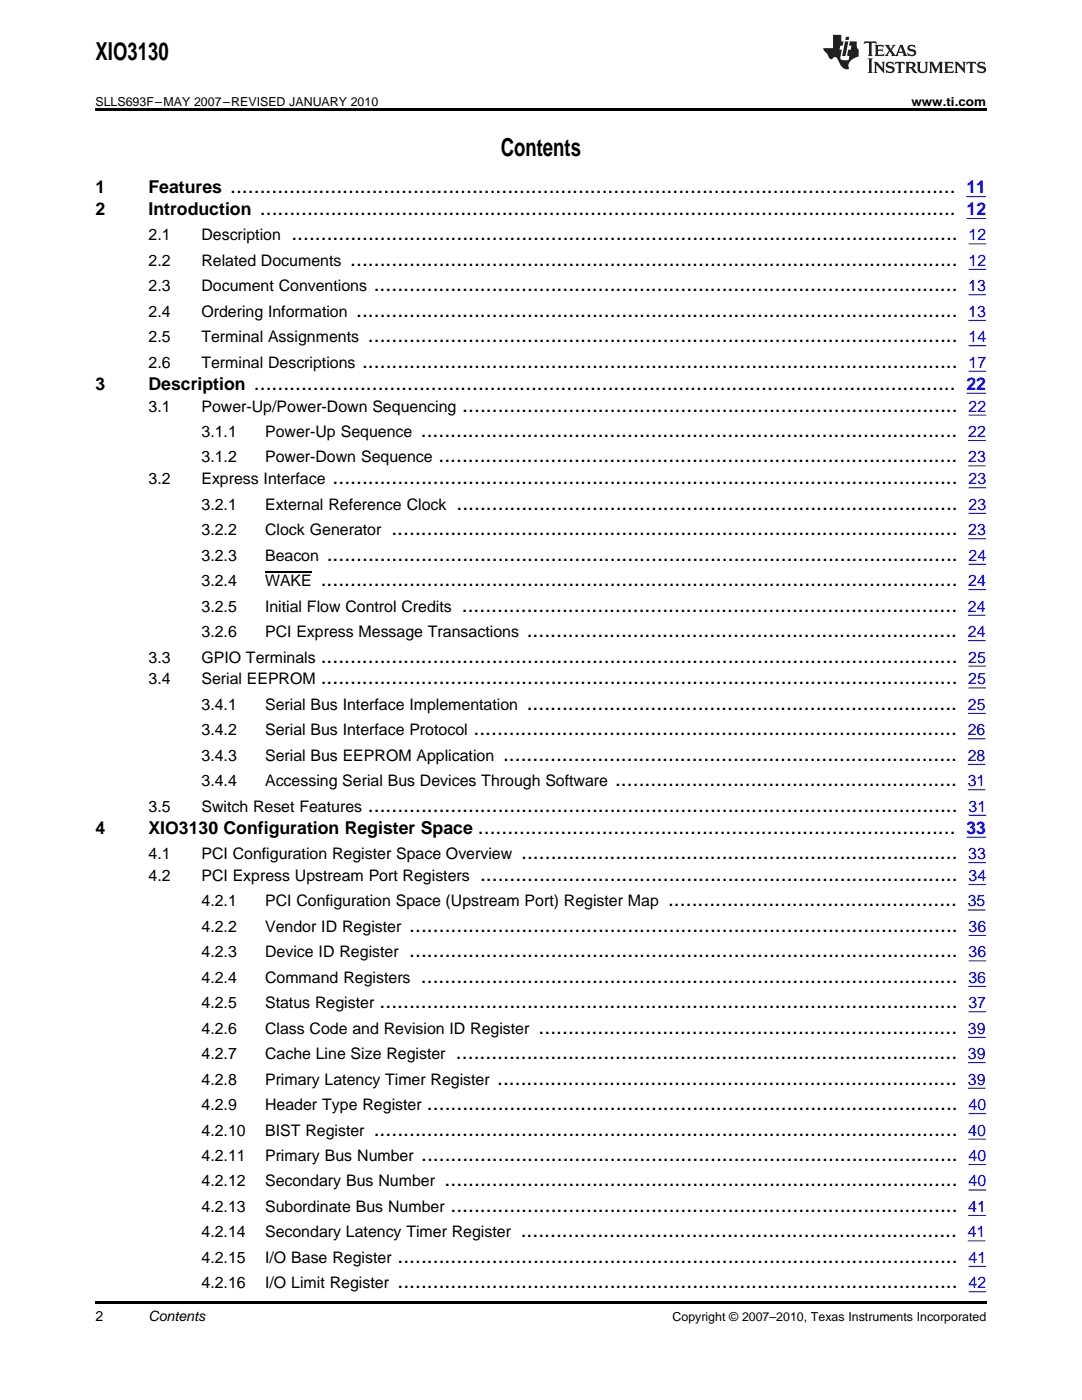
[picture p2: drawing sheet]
<svg xmlns="http://www.w3.org/2000/svg" width="216mm" height="279mm" viewBox="0 0 216 279" stroke-linecap="round" stroke-linejoin="round" font-family="sans-serif">
<defs><g id="words">
<g font-size="4.9">
<text x="19" y="12">XIO3130</text>
<text x="99.9" y="31.1">Contents</text>
</g>
<g font-size="4.2">
<text x="45.9" y="38.5">...........................................................................................................................</text>
<text x="51.9" y="42.9">......................................................................................................................</text>
<text x="58.1" y="48">.................................................................................................................</text>
<text x="69.9" y="53.1">.......................................................................................................</text>
<text x="74.6" y="58.1">...................................................................................................</text>
<text x="71.1" y="63.2">......................................................................................................</text>
<text x="73.4" y="68.3">....................................................................................................</text>
<text x="50.7" y="77.8">.......................................................................................................................</text>
<text x="72.2" y="73.4">.....................................................................................................</text>
<text x="92.3" y="82.1">....................................................................................</text>
<text x="84" y="87.2">...........................................................................................</text>
<text x="87.5" y="92.3">........................................................................................</text>
<text x="66.4" y="96.7">..........................................................................................................</text>
<text x="91.1" y="101.7">.....................................................................................</text>
<text x="78.1" y="106.8">................................................................................................</text>
<text x="65.2" y="111.9">...........................................................................................................</text>
<text x="64" y="117">............................................................................................................</text>
<text x="92.1" y="122.1">....................................................................................</text>
<text x="105.1" y="127.1">.........................................................................</text>
<text x="64" y="132.2">............................................................................................................</text>
<text x="64" y="136.6">............................................................................................................</text>
<text x="105.1" y="141.7">.........................................................................</text>
<text x="94.5" y="146.8">..................................................................................</text>
<text x="100.4" y="151.8">.............................................................................</text>
<text x="73.4" y="162">....................................................................................................</text>
<text x="122.7" y="156.9">..........................................................</text>
<text x="95.4" y="166.4">.................................................................................</text>
<text x="104" y="171.4">..........................................................................</text>
<text x="95.8" y="175.8">.................................................................................</text>
<text x="81.7" y="186">.............................................................................................</text>
<text x="133.3" y="180.9">.................................................</text>
<text x="81.7" y="191.1">.............................................................................................</text>
<text x="84" y="196.1">...........................................................................................</text>
<text x="75.7" y="201.2">..................................................................................................</text>
<text x="107.5" y="206.3">.......................................................................</text>
<text x="91" y="211.4">.....................................................................................</text>
<text x="85.2" y="221.5">..........................................................................................</text>
<text x="99.2" y="216.5">..............................................................................</text>
<text x="74.6" y="226.6">...................................................................................................</text>
<text x="84" y="231.7">...........................................................................................</text>
<text x="88.7" y="236.8">.......................................................................................</text>
<text x="89.9" y="241.9">......................................................................................</text>
<text x="103.9" y="246.9">..........................................................................</text>
<text x="79.3" y="252">...............................................................................................</text>
<text x="79.3" y="257.1">...............................................................................................</text>
</g>
<g font-size="3.5">
<text x="19" y="38.5">1</text>
<text x="29.6" y="38.5">Features</text>
<text x="19" y="42.9">2</text>
<text x="29.6" y="42.9">Introduction</text>
<text x="19" y="77.8">3</text>
<text x="29.6" y="77.8">Description</text>
<text x="19" y="166.4">4</text>
<text x="29.6" y="166.4">XIO3130 Configuration Register Space</text>
</g>
<g font-size="3.5" fill="#00f">
<text x="192.8" y="38.5">11</text>
<text x="192.9" y="42.9">12</text>
<text x="192.8" y="77.8">22</text>
<text x="192.8" y="166.4">33</text>
</g>
<g font-size="3.2">
<text x="29.6" y="48">2.1</text>
<text x="40.2" y="48">Description</text>
<text x="29.6" y="53.1">2.2</text>
<text x="40.2" y="53.1">Related Documents</text>
<text x="29.6" y="58.1">2.3</text>
<text x="40.2" y="58.1">Document Conventions</text>
<text x="29.6" y="63.2">2.4</text>
<text x="40.2" y="63.2">Ordering Information</text>
<text x="29.6" y="68.3">2.5</text>
<text x="40.2" y="68.3">Terminal Assignments</text>
<text x="29.6" y="73.4">2.6</text>
<text x="40.2" y="73.4">Terminal Descriptions</text>
<text x="29.6" y="82.1">3.1</text>
<text x="40.2" y="82.1">Power-Up/Power-Down Sequencing</text>
<text x="40.2" y="87.2">3.1.1</text>
<text x="52.9" y="87.2">Power-Up Sequence</text>
<text x="40.2" y="92.3">3.1.2</text>
<text x="52.9" y="92.3">Power-Down Sequence</text>
<text x="29.6" y="96.7">3.2</text>
<text x="40.2" y="96.7">Express Interface</text>
<text x="40.2" y="101.7">3.2.1</text>
<text x="52.9" y="101.7">External Reference Clock</text>
<text x="40.2" y="106.8">3.2.2</text>
<text x="52.9" y="106.8">Clock Generator</text>
<text x="40.2" y="111.9">3.2.3</text>
<text x="52.9" y="111.9">Beacon</text>
<text x="40.2" y="117">3.2.4</text>
<text x="52.9" y="117">WAKE</text>
<text x="40.2" y="122.1">3.2.5</text>
<text x="52.9" y="122.1">Initial Flow Control Credits</text>
<text x="40.2" y="127.1">3.2.6</text>
<text x="52.9" y="127.1">PCI Express Message Transactions</text>
<text x="29.6" y="132.2">3.3</text>
<text x="29.6" y="136.6">3.4</text>
<text x="40.2" y="132.2">GPIO Terminals</text>
<text x="40.2" y="136.6">Serial EEPROM</text>
<text x="40.2" y="141.7">3.4.1</text>
<text x="52.9" y="141.7">Serial Bus Interface Implementation</text>
<text x="40.2" y="146.8">3.4.2</text>
<text x="52.9" y="146.8">Serial Bus Interface Protocol</text>
<text x="40.2" y="151.8">3.4.3</text>
<text x="52.9" y="151.8">Serial Bus EEPROM Application</text>
<text x="29.6" y="162">3.5</text>
<text x="40.2" y="162">Switch Reset Features</text>
<text x="40.2" y="156.9">3.4.4</text>
<text x="52.9" y="156.9">Accessing Serial Bus Devices Through Software</text>
<text x="29.6" y="171.4">4.1</text>
<text x="40.2" y="171.4">PCI Configuration Register Space Overview</text>
<text x="29.6" y="175.8">4.2</text>
<text x="40.2" y="175.8">PCI Express Upstream Port Registers</text>
<text x="40.2" y="180.9">4.2.1</text>
<text x="40.2" y="186">4.2.2</text>
<text x="52.9" y="180.9">PCI Configuration Space (Upstream Port) Register Map</text>
<text x="52.9" y="186">Vendor ID Register</text>
<text x="40.2" y="191.1">4.2.3</text>
<text x="52.9" y="191.1">Device ID Register</text>
<text x="40.2" y="196.1">4.2.4</text>
<text x="52.9" y="196.1">Command Registers</text>
<text x="40.2" y="201.2">4.2.5</text>
<text x="52.9" y="201.2">Status Register</text>
<text x="40.2" y="206.3">4.2.6</text>
<text x="52.9" y="206.3">Class Code and Revision ID Register</text>
<text x="40.2" y="211.4">4.2.7</text>
<text x="52.9" y="211.4">Cache Line Size Register</text>
<text x="40.2" y="216.5">4.2.8</text>
<text x="40.2" y="221.5">4.2.9</text>
<text x="52.9" y="216.5">Primary Latency Timer Register</text>
<text x="52.9" y="221.5">Header Type Register</text>
<text x="40.2" y="226.6">4.2.10</text>
<text x="52.9" y="226.6">BIST Register</text>
<text x="40.2" y="231.7">4.2.11</text>
<text x="52.9" y="231.7">Primary Bus Number</text>
<text x="40.2" y="236.8">4.2.12</text>
<text x="52.9" y="236.8">Secondary Bus Number</text>
<text x="40.2" y="241.9">4.2.13</text>
<text x="52.9" y="241.9">Subordinate Bus Number</text>
<text x="40.2" y="246.9">4.2.14</text>
<text x="52.9" y="246.9">Secondary Latency Timer Register</text>
<text x="40.2" y="252">4.2.15</text>
<text x="40.2" y="257.1">4.2.16</text>
<text x="52.9" y="252">I/O Base Register</text>
<text x="52.9" y="257.1">I/O Limit Register</text>
</g>
<g font-size="3.2" fill="#00f">
<text x="193.3" y="48">12</text>
<text x="193.3" y="53.1">12</text>
<text x="193.2" y="58.1">13</text>
<text x="193.2" y="63.2">13</text>
<text x="193.3" y="68.3">14</text>
<text x="193.3" y="73.4">17</text>
<text x="193.3" y="82.1">22</text>
<text x="193.2" y="87.2">22</text>
<text x="193.2" y="92.3">23</text>
<text x="193.3" y="96.7">23</text>
<text x="193.3" y="101.7">23</text>
<text x="193.2" y="106.8">23</text>
<text x="193.3" y="111.9">24</text>
<text x="193.2" y="117">24</text>
<text x="193.1" y="122.1">24</text>
<text x="193.1" y="127.1">24</text>
<text x="193.2" y="132.2">25</text>
<text x="193.2" y="136.6">25</text>
<text x="193.1" y="141.7">25</text>
<text x="193.1" y="146.8">26</text>
<text x="193.1" y="151.8">28</text>
<text x="193.1" y="156.9">31</text>
<text x="193.3" y="162">31</text>
<text x="193.2" y="171.4">33</text>
<text x="193.3" y="175.8">34</text>
<text x="193.1" y="180.9">35</text>
<text x="193.3" y="186">36</text>
<text x="193.3" y="191.1">36</text>
<text x="193.2" y="196.1">36</text>
<text x="193.2" y="201.2">37</text>
<text x="193.1" y="206.3">39</text>
<text x="193.1" y="211.4">39</text>
<text x="193.1" y="216.5">39</text>
<text x="193.3" y="221.5">40</text>
<text x="193.2" y="226.6">40</text>
<text x="193.3" y="231.7">40</text>
<text x="193.3" y="236.8">40</text>
<text x="193.2" y="241.9">41</text>
<text x="193.1" y="246.9">41</text>
<text x="193.3" y="252">41</text>
<text x="193.3" y="257.1">42</text>
</g>
<g font-size="2.8">
<text x="19" y="263.6">2</text>
<text x="29.6" y="263.6">Contents</text>
</g>
<g font-size="2.5">
<text x="19" y="21.1">SLLS693F–MAY 2007–REVISED JANUARY 2010</text>
<text x="181.9" y="21.1">www.ti.com</text>
<text x="134.2" y="263.6">Copyright © 2007–2010, Texas Instruments Incorporated</text>
</g>
</g></defs>
<g fill="#231f20">
<path d="M172.5 8.3l-.1 .5 .4-.2h.6v.1v2.1l-.2 .4h.9l-.2-.4v-2.1l.1-.1h.5l.5 .2-.2-.5zM174.5 9l.2 .3v1.5l-.2 .4h1.8l.2-.6a1.04 1.04 0 0 1-1.3 .2v-.7h.6l.3 .2v-.6l-.3 .2h-.6v-.6l.8-.1 .4 .3-.2-.5zM176.5 9l.9 1.1-.9 1.1h.8l-.2-.2 .4-.7 .5 .7-.2 .2h1.5l-.2-.2 .2-.4h.9l.1 .4-.2 .2h1l-.3-.3-.7-1.9h-.5l-.9 2-.8-1 .9-1h-.8l.1 .3-.4 .5-.3-.6 .1-.2zM179.7 9.3l.4 1h-.7zM181.3 9.1a.63 .63 0 0 0-.2 .7 .63 .63 0 0 0 .6 .4l.6 .2 .1 .2a.75 .75 0 0 1-.7 .4 .75 .75 0 0 1-.6-.5l.1 .7 .1-.1a1.11 1.11 0 0 0 1.5-.6 1.13 1.13 0 0 0-1.2-.8l-.1-.4a1.04 1.04 0 0 1 1.2 .2l-.2-.5-.2 .1-.4-.2zM173.2 11.7l.2 .3v2.2l-.2 .4h1l-.3-.4v-2.2l.3-.3zM174.3 12.3l.3 .4v1.5l-.3 .4h.8l-.2-.4v-1.3l1.5 1.7v-1.9l.2-.4h-.7l.2 .4v.9l-1.1-1.3zM177 12.5a.62 .62 0 0 0-.2 .7 .62 .62 0 0 0 .6 .4l.6 .1 .1 .3a.76 .76 0 0 1-.7 .3 .76 .76 0 0 1-.7-.4l.2 .7 .1-.1a1.11 1.11 0 0 0 1.5-.6 1.13 1.13 0 0 0-1.2-.8l-.1-.4a1.04 1.04 0 0 1 1.2 .2l-.2-.6-.2 .1-.5-.1zM178.7 12.3l-.2 .7a.61 .61 0 0 1 .8-.4v1.6l-.2 .4h.9l-.2-.4v-1.6a.63 .63 0 0 1 .7 .4l-.1-.7zM180.6 12.3l.3 .4v1.5l-.3 .4h1l-.2-.2-.1-.8 .6 .2a.76 .76 0 0 0 1.2 .7l-1-1a.58 .58 0 0 0 .6-.5 .58 .58 0 0 0-.5-.6zM181.4 12.7l.1-.1a.45 .45 0 0 1 .5 .1 .45 .45 0 0 1 .1 .5l-.8 .2zM182.9 12.3l.2 .2a2.17 2.17 0 0 0 .3 1.9 .99 .99 0 0 0 1.6-.6v-1.1l.2-.4h-.7l.2 .2a1.92 1.92 0 0 1-.2 1.8 .6 .6 0 0 1-.9-.5v-1.1l.2-.4zM185.4 12.3l.2 .4v1.5l-.2 .4h.7l-.2-.4v-1.4l.8 1.8 .8-1.8v1.4l-.2 .4h.9l-.2-.4v-1.5l.2-.4h-.8l-.6 1.5-.6-1.5zM188.4 12.3l.2 .4v1.5l-.2 .4h1.8l.1-.6a1.04 1.04 0 0 1-1.2 .2v-.7h.5l.4 .2v-.6l-.4 .2h-.5v-.7h.8l.3 .3-.1-.6zM190.5 12.3l.2 .4v1.5l-.2 .4h.7l-.2-.4v-1.3l1.5 1.7v-1.9l.2-.4h-.7l.2 .4v.9l-1.1-1.3zM192.9 12.3l-.1 .7a.61 .61 0 0 1 .7-.4l.1 1.6-.3 .4h1l-.3-.4 .1-1.6a.63 .63 0 0 1 .7 .4l-.1-.7zM195.2 12.5a.62 .62 0 0 0-.2 .7 .62 .62 0 0 0 .6 .4l.6 .1 .1 .3a.76 .76 0 0 1-.7 .3 .76 .76 0 0 1-.6-.4l.1 .7 .1-.1a1.11 1.11 0 0 0 1.6-.6 1.13 1.13 0 0 0-1.3-.8l-.1-.4a1.04 1.04 0 0 1 1.2 .2l-.1-.6-.2 .1-.5-.1z"/>
<path d="M166.2 7v2.6h-1.9v.4l.8 .9a.91 .91 0 0 0 1 .9 .56 .56 0 0 1 .5-.4 .56 .56 0 0 1 .5 .3l.4 .8a1.53 1.53 0 0 0 1.9 1.2 1.54 1.54 0 0 1 1-2.1l.9-.3v-1.4a1.52 1.52 0 0 1-.4-1.6h-1.3l-.2 .8h.5l-.2 .8h-.5l-.1 1v.2l.4 .1-.2 .8a1.93 1.93 0 0 1-1.6-.2l.3-1.9h-.5l.2-.8h.4l.2-.8h-.4v-1.3zM168.6 8.3l-.6 2.9h.7l.6-2.9zM168.8 7.3l-.1 .7h.6l.2-.7z"/>
</g>
<path d="M19 21.6h177.8v.6h-177.8zM19 259.7h177.8v.5h-177.8z" fill="#000"/>
<path d="M52.9 114.2h9.3" fill="none" stroke="#000" stroke-width=".21"/>
<g fill="none" stroke="#00f" stroke-width=".2">
<path d="M192.8 39.2h4M192.9 43.6h3.9M193.2 58.8h3.5M193.3 48.7h3.5M193.3 53.8h3.5M192.8 78.5h4M193.2 63.9h3.5M193.3 69h3.5M193.3 74.1h3.5M193.2 87.9h3.5M193.2 93h3.5M193.3 82.8h3.5"/>
<path d="M193.3 97.4h3.5M193.2 107.5h3.5M193.2 117.7h3.5M193.3 102.4h3.5M193.3 112.6h3.5M193.1 122.8h3.6M193.1 127.8h3.6M193.2 132.9h3.5M193.2 137.3h3.5M193.1 147.5h3.5M193.1 152.5h3.5M193.1 157.6h3.5"/>
<path d="M193.1 142.4h3.6M192.8 167.1h4M193.2 172.2h3.5M193.3 162.7h3.5M193.3 176.5h3.5M193.1 181.6h3.5M193.2 196.8h3.5M193.3 186.7h3.5M193.3 191.8h3.5M193.1 207h3.6M193.1 212.1h3.6M193.1 217.2h3.6"/>
<path d="M193.2 201.9h3.5M193.2 227.3h3.5M193.3 222.2h3.5M193.3 232.4h3.5M193.3 237.5h3.5M193.1 247.6h3.5M193.2 242.6h3.5M193.3 252.7h3.5M193.3 257.8h3.5"/>
</g>
<use href="#words"/>
</svg>
